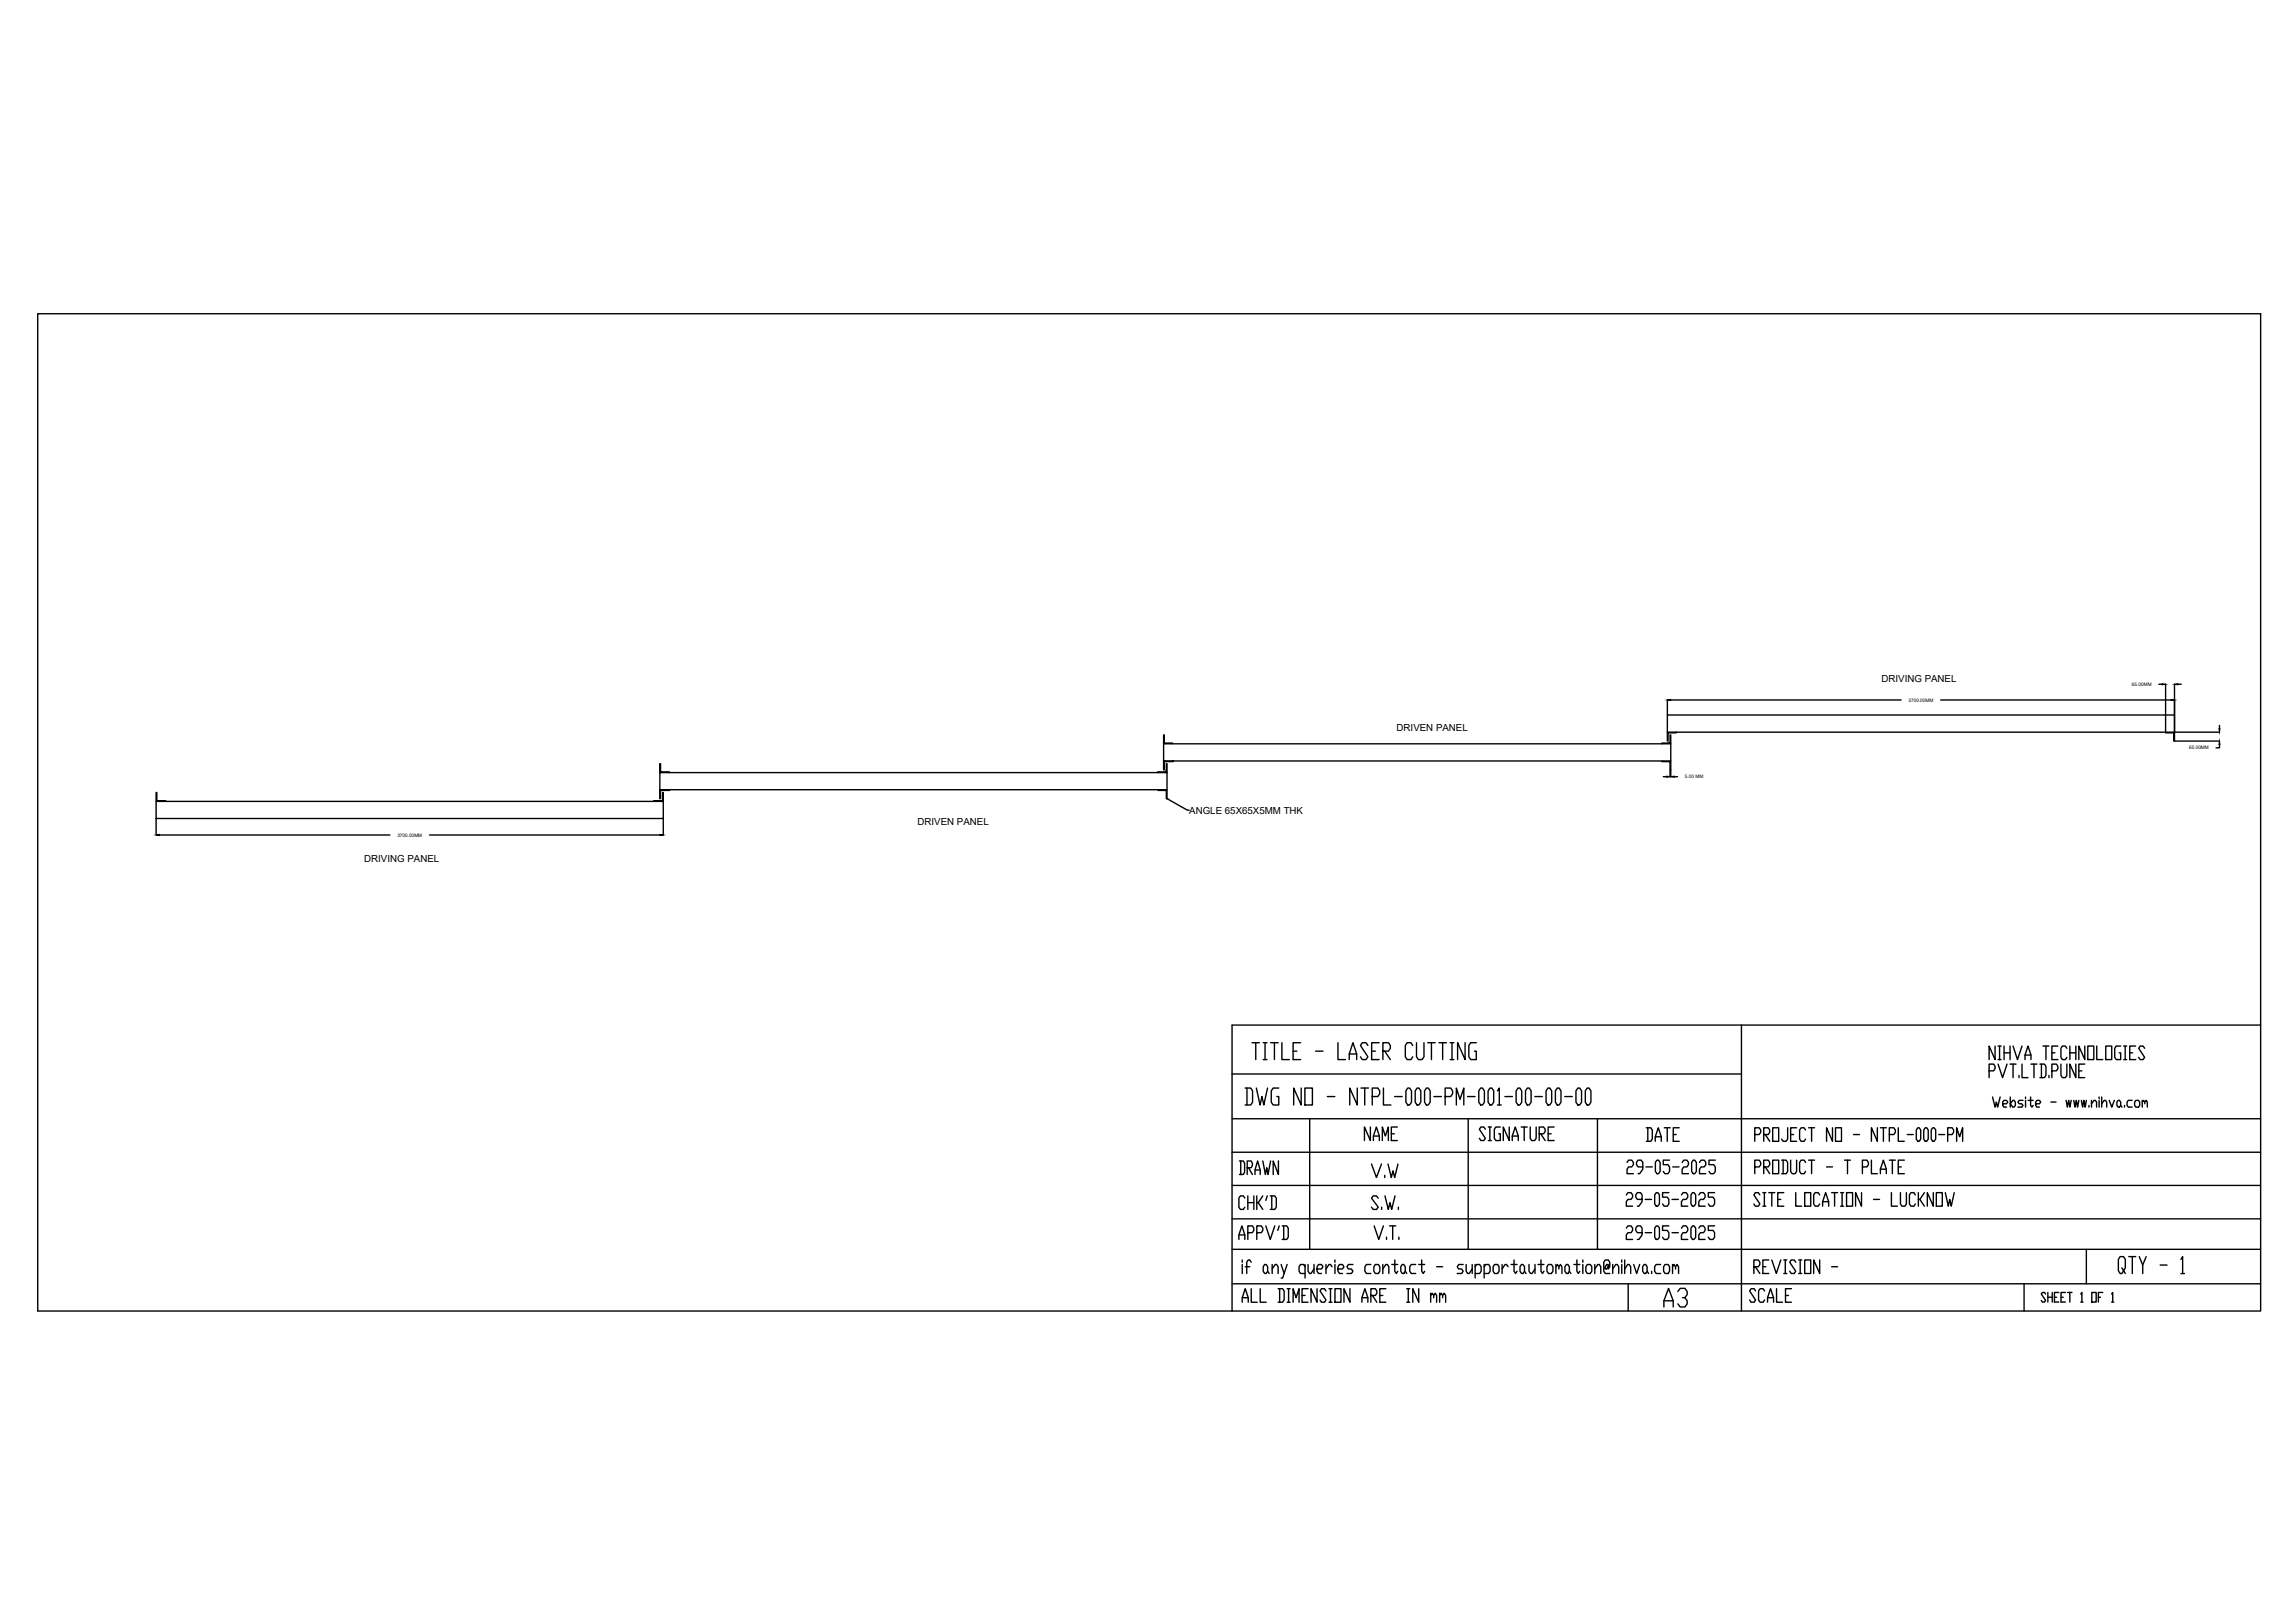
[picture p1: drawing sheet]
<svg xmlns="http://www.w3.org/2000/svg" width="420mm" height="297mm" viewBox="0 0 420 297" stroke-linecap="round" stroke-linejoin="round" font-family="sans-serif">
<defs><g id="words">
<text font-size="7.1" x="303.4" y="240.6">A3</text>
<text font-size="5.7" x="249.8" y="216.6">V.W</text>
<g font-size="1.8">
<text x="344.5" y="124.8">DRIVING PANEL</text>
<text x="255.7" y="133.7">DRIVEN PANEL</text>
<text x="217.7" y="148.9">ANGLE 65X65X5MM THK</text>
<text x="168" y="151">DRIVEN PANEL</text>
<text x="66.7" y="157.8">DRIVING PANEL</text>
</g>
<g font-size=".9">
<text x="390.3" y="125.5">65.00MM</text>
<text x="349.4" y="128.4">3700.00MM</text>
<text x="400.8" y="137.2">65.00MM</text>
<text x="308.5" y="142.5">5.00 MM</text>
<text x="72.7" y="153.1">3700.00MM</text>
</g>
</g></defs>
<!-- layer: 0 -->
<g fill="none" stroke="#000" stroke-width=".25">
<path d="M6.9 57.4h407v182.5h-407zM213 139.3v-3.2h92.9v3.2h-92.9v1.6h.2v-1.5h1.6v-.1M213 136.1v-1.6h.2v1.5h1.5v.1M304.2 136.1v-.1h1.5v-1.5h.2v1.6M304.2 139.3v.1h1.5v1.5h.2v-1.6M305.3 134v-3.1h92.8v3.1h-92.8v1.6h.1v-1.5h1.5v-.1M305.3 128.1v2.8M305.4 136h.3M305.9 128.1h42.2M355.3 128.1h42.2M395.2 125.2h.6M396.5 125.2v8.9h1.5v1.5h.1v-1.6"/>
<path d="M398.1 125.2v8.8M398.1 134h8.2M398.1 135.6h8.2M398.7 125.2h.6M406.3 136.2v.7h-.6M406.3 132.8v.6M28.6 146.7h92.8v3.1h-92.8zM28.6 146.7v-1.7h.1v1.5h1.6v.2M28.6 149.8v3M29.2 152.8h42.2M78.6 152.8h42.2M119.7 146.7v-.2h1.6v-1.5h.1v1.7"/>
<path d="M120.8 144.5v-3.1h92.9v3.1h-92.9v1.7h.1v-1.5h1.7v-.2M120.8 141.4v-1.6h.1v1.5h1.7v.1M121.3 146.2v.3M121.4 149.8v3M211.9 141.4v-.1h1.6v-1.5h.2v1.6M212 144.5v.2h1.5v1.5h.2v-1.7M213.5 140.9v.4M213.7 146.2l3.7 2.1h.3M304.5 142.2h.6M305.7 140.9v1.3M305.9 140.9v1.3M306.5 142.2h.6"/>
<path d="M225.6 196.6h93.2M228 199.1h1l.3 .6v2l-.3 .5h-1M228.3 199.1v3.1M229.2 190.8h1.4M229.9 190.8v3.1M230 199.1l.7 3.1 .3-1.5 .4 1.5 .7-3.1M231.3 190.8h.7M231.3 193.9h.7M231.6 190.8v3.1M232.6 190.8h1.4M233.3 190.8v3.1M234.1 199.1h-1l-.4 .6v2l.4 .5h1v-1.5h-.3"/>
<path d="M234.7 190.8v3.1h1.4M236.7 192.4h.7M238.1 190.8h-1.4v3.1h1.4M238.2 199.1v3.1l-1.4-3.1v3.1M238.9 199.1h1.4v3.1h-1.4zM240.8 192.4h1.4M244.9 190.8v3.1h1.4M247 193.9v-1l.7-2.1 .7 2.1v1M247 192.9h1.4M248.5 199.1v3.1l-1.4-3.1v3.1M249.2 199.1h1.3M249.8 199.1v3.1"/>
<path d="M250.4 191.3l-.3-.5h-.7l-.3 .5 1.3 2.1-.3 .5h-.7l-.3-.5M251.1 192.4h.7M252.5 190.8h-1.4v3.1h1.4M253.2 192.4h1l.3-.5v-.6l-.3-.5h-1v3.1M253.3 199.1v3.1h1.3M253.5 192.4l1 1.5M257.7 199.1h.4l.3 .6v2l-.3 .5h-.4l-.3-.5v-2zM258.6 191.3l-.3-.5h-.7l-.3 .5v2.1l.3 .5h.7l.3-.5M259.3 190.8v2.6l.4 .5h.7l.3-.5v-2.6M259.4 199.1h.4l.3 .6v2l-.3 .5h-.4l-.3-.5v-2zM261.1 199.1h.4l.3 .6v2l-.3 .5h-.4l-.3-.5v-2zM261.4 190.8h1.3"/>
<path d="M262.1 190.8v3.1M263.4 190.8h1.4M264.1 190.8v3.1M265.5 190.8h.7M265.5 193.9h.7M265.8 190.8v3.1M268.2 190.8v3.1l-1.3-3.1v3.1M270.3 190.8h-1.1l-.3 .5v2.1l.3 .5h1.1v-1.5h-.4M271.1 199.1h.3l.4 .6v2l-.4 .5h-.3l-.4-.5v-2zM272.8 199.1h.3l.4 .6v2l-.4 .5h-.3l-.4-.5v-2zM274.1 199.7l.4-.6v3.1M277.9 199.1h.4l.3 .6v2l-.3 .5h-.4l-.3-.5v-2z"/>
<path d="M279.6 199.1h.4l.3 .6v2l-.3 .5h-.4l-.3-.5v-2zM283.4 199.1h.3l.4 .6v2l-.4 .5h-.3l-.4-.5v-2zM285.1 199.1h.3l.4 .6v2l-.4 .5h-.3l-.3-.5v-2zM288.9 199.1h.3l.3 .6v2l-.3 .5h-.3l-.4-.5v-2zM290.6 199.1h.3l.4 .6v2l-.4 .5h-.3l-.4-.5v-2zM318.8 187.6v52.3M364.2 196h.8l.2-.4v-.4l-.2-.4h-.8v2.4M365.2 191.4v2.5l-1-2.5v2.5M365.8 194.8l.8 2.4 .8-2.4M365.8 193.9h.5M365.8 191.4h.5M366.1 191.4v2.5"/>
<path d="M366.9 191.4v2.5M366.9 192.7h1.1M368 191.4v2.5M368 194.8h1.1M368.5 191.4l.9 2.5 .8-2.5M368.5 194.8v2.4M369.6 196.8v.4M370.2 194.8v2.4h1.1M370.7 193.9v-.8l.6-1.7 .5 1.7v.8M370.7 193.1h1.1M371.8 194.8h1.1M372.4 194.8v2.4"/>
<path d="M373.5 194.8h.8l.3 .4v1.6l-.3 .4h-.8M373.7 194.8v2.4M374 191.4h1.1M374.6 191.4v2.5M375.1 196.8v.4M375.7 196h.8l.3-.4v-.4l-.3-.4h-.8v2.4M375.7 192.7h.5M376.8 191.4h-1.1v2.5h1.1M377.3 194.8v2l.3 .4h.5l.3-.4v-2M378.4 191.9l-.3-.5h-.5l-.3 .5v1.6l.3 .4h.5l.3-.4M378.9 191.4v2.5M378.9 192.7h1.1"/>
<path d="M380 194.8v2.4l-1.1-2.4v2.4M380 191.4v2.5M380.6 196h.5M381.7 191.4v2.5l-1.1-2.5v2.5M381.7 194.8h-1.1v2.4h1.1M382.2 191.4h1.1v2.5h-1.1zM383.9 191.4v2.5h1.1M385.5 191.4h1.1v2.5h-1.1zM388.2 191.4h-.8l-.2 .5v1.6l.2 .4h.8v-1.2h-.2M388.8 193.9h.5M388.8 191.4h.5M389.1 191.4v2.5"/>
<path d="M389.9 192.7h.5M391 191.4h-1.1v2.5h1.1M392.6 191.9l-.2-.5h-.6l-.3 .5 1.1 1.6-.2 .4h-.6l-.3-.4M413.9 187.6h-188.3v52.3M225.6 204.8h188.3M225.6 217h188.3M225.6 210.9h188.3M226.9 212.5h.7l.3 .4v1.6l-.3 .5h-.7M227.1 212.5v2.5M227.9 219.3l-.3-.4h-.5l-.3 .4v1.6l.3 .4h.5l.3-.4M228.3 213.7h.8l.2-.4v-.4l-.2-.4h-.8v2.5M228.4 218.9v2.4"/>
<path d="M228.6 213.7l.7 1.3M229.5 218.9v2.4M229.8 215v-.9l.4-1.6 .5 1.6v.9M229.8 214.1h.9M230.1 218.9v2.4M231.2 212.5l.5 2.5 .2-1.3 .2 1.3 .5-2.5M231.2 218.9l-.8 1.2h-.3M232 218.9l-.3 .8M232.6 218.9h.8l.3 .4v1.6l-.3 .4h-.8M232.8 218.9v2.4M234 212.5v2.5l-.9-2.5v2.5M239.8 204.8v23.8"/>
<path d="M243 200.7h1.4M250.9 206.3v2.4l-1.1-2.4v2.4M251.2 200.7h1.1l.3-.5v-.5l-.3-.6h-1.1v3.1M251.4 208.7v-.8l.6-1.6 .5 1.6v.8M251.4 207.9h1.1M252.3 219.3l-.3-.4h-.6l-.3 .4 1.2 1.6-.3 .4h-.6l-.3-.4M253.1 208.7v-2.4l.5 1.6 .6-1.6v2.4M253.6 218.9l.6 2.4 .3-1.2 .3 1.2 .6-2.4M254.7 207.5h.6M255.3 200.7h1.4M255.8 206.3h-1.1v2.4h1.1M262.5 200.7h1.4"/>
<path d="M264.6 200.7h1l.3-.5v-.5l-.3-.6h-1v3.1M266.6 202.2v-3.1l.7 2.1 .7-2.1v3.1M268.7 200.7h1.3M268.8 204.8v23.8M271.9 206.7l-.2-.4h-.6l-.3 .4 1.1 1.6-.2 .4h-.6l-.3-.4M272.5 208.7h.5M272.5 206.3h.5M272.8 206.3v2.4M274.1 202.2h.7M274.7 206.3h-.8l-.3 .4v1.6l.3 .4h.8v-1.2h-.3M275.5 200.7h1.4M276.3 206.3v2.4l-1.1-2.4v2.4"/>
<path d="M276.9 208.7v-.8l.5-1.6 .6 1.6v.8M276.9 207.9h1.1M278.5 206.3h1.1M279 206.3v2.4M280.1 206.3v2l.3 .4h.6l.2-.4v-2M281 200.7h1.4M281.8 207.5h.8l.3-.4v-.4l-.3-.4h-.8v2.4M282.1 207.5l.8 1.2M283.4 207.5h.6M284.5 206.3h-1.1v2.4h1.1M286.5 200.7h1.3M292.5 204.8v23.8"/>
<path d="M297.7 218.7l.3-.4h.6l.3 .4v.4l-.3 .4h-.6l-.3 .4v.9h1.2M297.9 212.7l.3-.4h.5l.3 .4v.5l-.3 .4h-.5l-.3 .4v.8h1.1M300.6 219.5h-.8l-.3-.4v-.4l.3-.4h.5l.3 .4v1.2l-.6 .9h-.2M300.8 213.6h-.9l-.3-.4v-.5l.3-.4h.6l.3 .4v1.3l-.6 .8h-.3M301.2 219.5h1.2M301.3 213.6h1.2M301.4 206.4h.8l.3 .4v1.7l-.3 .4h-.8M301.7 206.4v2.5M303 208.9v-.8l.6-1.7 .5 1.7v.8M303 208.1h1.1M303.2 218.3h.3l.3 .4v1.6l-.3 .5h-.3l-.3-.5v-1.6zM303.3 212.3h.3l.3 .4v1.7l-.3 .4h-.3l-.2-.4v-1.7z"/>
<path d="M304.7 206.4h1.1M305.2 206.4v2.5M305.5 218.3h-1.1v.8h.8l.3 .4v.8l-.3 .5h-.5l-.3-.5M305.7 212.3h-1.2v.9h.9l.3 .4v.8l-.3 .4h-.6l-.3-.4M306.1 219.5h1.2M306.2 213.6h1.2M306.3 207.6h.6M307.4 206.4h-1.1v2.5h1.1M307.8 218.7l.3-.4h.6l.3 .4v.4l-.3 .4h-.6l-.3 .4v.9h1.2M308 212.7l.3-.4h.5l.3 .4v.5l-.3 .4h-.5l-.3 .4v.8h1.1M309.9 218.3h.2l.3 .4v1.6l-.3 .5h-.2l-.3-.5v-1.6zM310 212.3h.3l.3 .4v1.7l-.3 .4h-.3l-.3-.4v-1.7z"/>
<path d="M311 218.7l.3-.4h.6l.3 .4v.4l-.3 .4h-.6l-.3 .4v.9h1.2M311.1 212.7l.3-.4h.6l.3 .4v.5l-.3 .4h-.6l-.3 .4v.8h1.2M313.9 218.3h-1.2v.8h.9l.3 .4v.8l-.3 .5h-.6l-.3-.5M314 212.3h-1.1v.9h.8l.3 .4v.8l-.3 .4h-.5l-.3-.4M321.3 207.6h.8l.2-.4v-.4l-.2-.4h-.8v2.5M321.3 213.6h.8l.2-.4v-.5l-.2-.4h-.8v2.5M322.2 218.7l-.3-.4h-.5l-.3 .4 1.1 1.6-.3 .5h-.5l-.3-.5M322.7 218.3h.6M322.9 207.6h.8l.3-.4v-.4l-.3-.4h-.8v2.5M322.9 213.6h.8l.3-.4v-.5l-.3-.4h-.8v2.5M323 218.3v2.5M323.2 207.6l.8 1.3"/>
<path d="M323.2 213.6l.8 1.2M323.8 218.3h1.1M324.4 218.3v2.5M324.5 206.4h1.1v2.5h-1.1zM324.5 212.3h1.1v2.5h-1.1zM325.5 219.5h.5M326.2 212.3h.8l.3 .4v1.7l-.3 .4h-.8M326.4 212.3v2.5M326.6 218.3h-1.1v2.5h1.1M327.3 206.4v2.1l-.3 .4h-.6l-.2-.4M327.8 212.3v2.1l.3 .4h.5l.3-.4v-2.1M327.8 207.6h.6"/>
<path d="M328.8 218.3v2.5h1M328.9 206.4h-1.1v2.5h1.1M330.4 218.3h1.1v2.5h-1.1zM330.6 206.8l-.3-.4h-.6l-.2 .4v1.7l.2 .4h.6l.3-.4M330.6 212.7l-.3-.4h-.6l-.2 .4v1.7l.2 .4h.6l.3-.4M331.1 206.4h1.1M331.1 212.3h1.1M331.7 206.4v2.5M331.7 212.3v2.5M333.1 218.7l-.2-.4h-.6l-.3 .4v1.6l.3 .5h.6l.2-.5M333.7 219.9h1.1M334.4 213.6h1.1"/>
<path d="M335.3 218.3h1.1M335.5 206.4v2.5l-1.1-2.5v2.5M335.9 218.3v2.5M336 206.4h1.1v2.5h-1.1zM337 218.3h.5M337.2 218.3v2.5M337.7 212.3h1.1M338.1 218.3h1.1v2.5h-1.1zM338.2 212.3v2.5M339.3 207.6h1.1M340.8 218.3v2.5l-1.1-2.5v2.5M341 213.6h.8l.3-.4v-.5l-.3-.4h-.8v2.5"/>
<path d="M342.6 212.3v2.5h1.1M343 219.5h1.1M343.7 206.4v2.5l-1.1-2.5v2.5M344.3 214.8v-.8l.5-1.7 .5 1.7v.8M344.3 206.4h1M344.3 214h1M344.8 206.4v2.5M345.9 207.6h.8l.3-.4v-.4l-.3-.4h-.8v2.5M345.9 212.3h1.1M346.3 218.3v2.5h1.1M346.4 212.3v2.5M347.5 206.4v2.5h1.1"/>
<path d="M347.5 213.6h.6M347.9 218.3v2l.3 .5h.5l.3-.5v-2M348.6 212.3h-1.1v2.5h1.1M349.2 207.6h1.1M350.7 218.7l-.3-.4h-.6l-.2 .4v1.6l.2 .5h.6l.3-.5M351.1 206.4h.3l.2 .4v1.7l-.2 .4h-.3l-.3-.4v-1.7zM351.2 218.3v2.5M351.5 219.5l.8 1.3M352.3 218.3l-.8 1.2h-.3M352.5 206.4h.2l.3 .4v1.7l-.3 .4h-.2l-.3-.4v-1.7zM353.8 206.4h.3l.3 .4v1.7l-.3 .4h-.3l-.2-.4v-1.7zM353.9 218.3v2.5l-1.1-2.5v2.5"/>
<path d="M354.5 218.3h1.1v2.5h-1.1zM354.9 207.6h1.1M356.1 218.3l.6 2.5 .3-1.3 .2 1.3 .6-2.5M356.6 207.6h.8l.3-.4v-.4l-.3-.4h-.8v2.5M358.2 208.9v-2.5l.6 1.7 .5-1.7v2.5M364.8 200.8l.4 1.8 .3-.9 .2 .9 .5-1.8M366.6 202h.7l.3-.3-.3-.3h-.4l-.3 .3v.6l.3 .3h.4M368 200.8v1.8M368.5 201.4h.2l.3 .3v.6l-.3 .3h-.2l-.5-.6zM370.4 201.4h-.7l-.3 .3 .3 .3h.4l.3 .3-.3 .3h-.7M370.8 200.8v.3M370.8 201.4v1.2"/>
<path d="M371.3 201.4h.9M371.8 200.8v1.5l.2 .3 .2-.3M372.7 202h.7l.2-.3-.2-.3h-.5l-.2 .3v.6l.2 .3h.5M375.5 201.7h.9M378.3 201.4l.2 1.2 .2-1.2 .3 1.2 .2-1.2M379.7 201.4l.2 1.2 .2-1.2 .3 1.2 .2-1.2M381 201.4l.3 1.2 .2-1.2 .2 1.2 .3-1.2M382.4 202.3v.3M382.9 202l.5-.6h.2l.2 .3v.9M382.9 201.4v1.2M384.3 200.8v.3M384.3 201.4v1.2"/>
<path d="M384.8 202l.4-.6h.3l.2 .3v.9M384.8 200.8v1.8M386.2 201.4l.4 1.2 .5-1.2M387.8 201.4h.2l.2 .3v.6l-.2 .3h-.2l-.3-.3v-.6zM388.2 202.3l.3 .3M388.9 202.3v.3M390.3 201.4h-.7l-.2 .3v.6l.2 .3h.7M391 201.4h.5l.2 .3v.6l-.2 .3h-.5l-.2-.3v-.6zM392.2 201.7l.2-.3 .3 .3v.3M392.2 201.4v1.2M392.7 201.7l.2-.3 .2 .3v.9M225.6 235h188.3"/>
<path d="M225.6 223.1h188.3M225.6 228.6h188.3M226.8 226.8v-.8l.6-1.6 .5 1.6v.8M226.8 226h1.1M227.4 238.3v-.8l.6-1.6 .5 1.6v.8M227.4 237.5h1.1M227.4 230.6v.4M227.4 231.4v1.7M228 231.8h.8M228.4 225.6h.9l.2-.4v-.4l-.2-.4h-.9v2.4M228.4 220.1h1.1M229.1 235.9v2.4h1.1"/>
<path d="M229.1 231l-.3-.4h-.3l-.3 .4v2.1M230.1 225.6h.8l.3-.4v-.4l-.3-.4h-.8v2.4M230.4 220.1l.8 1.2M230.7 235.9v2.4h1.1M231.5 231.4h.3l.3 .4v.9l-.3 .4h-.3l-.2-.4v-.9zM231.7 224.4l.9 2.4 .8-2.4M232.1 232.7l.3 .4M232.9 232.2l.6-.8h.2l.3 .4v1.3M232.9 231.4v1.7M234 235.9h.8l.3 .4v1.6l-.3 .4h-.8M234.2 224.4l-.3 .8M234.3 235.9v2.4"/>
<path d="M234.5 231.4l.6 1.7M234.7 224.4h.9l.2 .4v1.6l-.2 .4h-.9M235 224.4v2.4M235.6 231.4l-.8 2.5h-.3M235.6 238.3h.6M235.6 235.9h.6M235.9 235.9v2.4M236.7 238.3v-2.4l.6 1.6 .5-1.6v2.4M238.4 237.1h.5M238.9 231.8l-.2-.4h-.6l-.3 .4v.9l.3 .4h.8M238.9 231.4v2.5M239.5 235.9h-1.1v2.4h1.1"/>
<path d="M239.5 231.4v1.3l.3 .4h.2l.6-.9M240.6 231.4v1.7M241.1 235.9v2.4l-1.1-2.4v2.4M241.1 232.2h.8l.3-.4-.3-.4h-.5l-.3 .4v.9l.3 .4h.5M242.8 236.3l-.3-.4h-.6l-.2 .4 1.1 1.6-.3 .4h-.6l-.2-.4M242.8 231.4v1.7M243.3 238.3h.6M243.3 235.9h.6M243.6 235.9v2.4M243.9 231.8l-.3-.4h-.3l-.5 .8M244.4 235.9h1.1v2.4h-1.1zM244.4 230.6v.4"/>
<path d="M244.4 231.4v1.7M244.9 232.2h.9l.2-.4-.2-.4h-.6l-.3 .4v.9l.3 .4h.6M247.1 235.9v2.4l-1.1-2.4v2.4M247.7 231.4h-.8l-.3 .4 .3 .4h.5l.3 .5-.3 .4h-.8M249.3 238.3v-.8l.6-1.6 .5 1.6v.8M249.3 237.5h1.1M251 237.1h.8l.3-.4v-.4l-.3-.4h-.8v2.4M251 231.4h-.8l-.3 .4v.9l.3 .4h.8M251.2 237.1l.9 1.2M251.6 224.4l.8 2.4 .9-2.4M251.8 231.4h.5l.3 .4v.9l-.3 .4h-.5l-.3-.4v-.9zM252.6 237.1h.6"/>
<path d="M252.9 220.9v.4M253.2 232.2l.5-.8h.3l.3 .4v1.3M253.2 231.4v1.7M253.7 235.9h-1.1v2.4h1.1M253.8 226.4v.4M254.4 224.4h1.1M254.8 231.4h1.1M255 224.4v2.4M255.4 230.6v2.1l.2 .4 .3-.4M256 220.9v.4M256.1 226.4v.4M256.7 231.4h.3l.3 .4v.9l-.3 .4h-.3l-.2-.4v-.9z"/>
<path d="M257.3 232.7l.2 .4M257.5 238.3h.6M257.5 235.9h.6M257.8 235.9v2.4M259.2 231.4h-.8l-.3 .4v.9l.3 .4h.8M259.7 235.9v2.4l-1.1-2.4v2.4M259.7 231.4h1.1M260.3 230.6v2.1l.3 .4 .2-.4M261.9 237.1l.3-.4 .3 .4v.4M261.9 236.7v1.6M262.5 237.1l.2-.4 .3 .4v1.2M263 231.8h1.1"/>
<path d="M263.6 237.1l.2-.4 .3 .4v.4M263.6 236.7v1.6M264.1 237.1l.3-.4 .3 .4v1.2M267.9 231.4h-.8l-.3 .4 .3 .4h.5l.3 .5-.3 .4h-.8M268.4 231.4v1.3l.3 .4h.3l.5-.9M269.5 231.4v1.7M270.1 231.8l.2-.4h.6l.3 .4v.9l-.3 .4h-.8M270.1 231.4v2.5M271.7 231.8l.3-.4h.5l.3 .4v.9l-.3 .4h-.8M271.7 231.4v2.5M273.6 231.4h.6l.2 .4v.9l-.2 .4h-.6l-.2-.4v-.9zM275 231.4v1.7"/>
<path d="M276.1 231.8l-.3-.4h-.3l-.5 .8M276.6 231.4h1.1M277.2 230.6v2.1l.3 .4 .2-.4M278.5 231.4h.3l.3 .4v.9l-.3 .4h-.3l-.2-.4v-.9zM279.1 232.7l.3 .4M279.9 231.4v1.3l.3 .4h.3l.5-.9M281 231.4v1.7M281.6 231.4h1.1M282.1 230.6v2.1l.3 .4 .3-.4M283.5 231.4h.5l.3 .4v.9l-.3 .4h-.5l-.3-.4v-.9zM284.8 231.8l.3-.4 .3 .4v.4M284.8 231.4v1.7"/>
<path d="M285.4 231.8l.3-.4 .2 .4v1.3M286.8 231.4h.2l.3 .4v.9l-.3 .4h-.2l-.3-.4v-.9zM287.3 232.7l.3 .4M288.1 231.4h1.1M288.7 230.6v2.1l.3 .4 .2-.4M289.8 230.6v.4M289.8 231.4v1.7M290.6 231.4h.5l.3 .4v.9l-.3 .4h-.5l-.3-.4v-.9zM292 232.2l.5-.8h.3l.3 .4v1.3M292 231.4v1.7M294.4 231.8l-.2 .4h-.3v-.4l.3-.4h.2v.8l.3-.4v-.8l-.3-.4h-.5l-.3 .4v1.7l.3 .4h.8M295.3 232.2l.5-.8h.3l.3 .4v1.3"/>
<path d="M295.3 231.4v1.7M296.9 230.6v.4M296.9 231.4v1.7M297.4 232.2l.6-.8h.3l.2 .4v1.3M297.4 230.6v2.5M297.7 224.8l.3-.4h.6l.3 .4v.4l-.3 .4h-.6l-.3 .4v.8h1.2M298.1 235v4.9M299.1 231.4l.5 1.7 .6-1.7M300.6 225.6h-.8l-.3-.4v-.4l.3-.4h.5l.3 .4v1.2l-.6 .8h-.2M301 231.4h.3l.2 .4v.9l-.2 .4h-.3l-.3-.4v-.9zM301.2 225.6h1.2M303.2 224.4h.3l.3 .4v1.6l-.3 .4h-.3l-.3-.4v-1.6z"/>
<path d="M304 231.4h-.8l-.3 .4v.9l.3 .4h.8M304.8 231.4h.6l.3 .4v.9l-.3 .4h-.6l-.2-.4v-.9zM305.5 224.4h-1.1v.8h.8l.3 .4v.8l-.3 .4h-.5l-.3-.4M306.1 225.6h1.2M306.2 231.8l.3-.4 .3 .4v.4M306.2 231.4v1.7M306.8 231.8l.2-.4 .3 .4v1.3M307.8 224.8l.3-.4h.6l.3 .4v.4l-.3 .4h-.6l-.3 .4v.8h1.2M309.9 224.4h.2l.3 .4v1.6l-.3 .4h-.2l-.3-.4v-1.6zM311 224.8l.3-.4h.6l.3 .4v.4l-.3 .4h-.6l-.3 .4v.8h1.2M313.9 224.4h-1.2v.8h.9l.3 .4v.8l-.3 .4h-.6l-.3-.4M321.1 231.8h.8l.3-.4v-.4l-.3-.4h-.8v2.5"/>
<path d="M321.4 231.8l.8 1.3M321.4 236.3l-.3-.4h-.5l-.3 .4 1.1 1.6-.3 .4h-.5l-.3-.4M322.7 231.8h.6M322.7 220.8h.6M323.1 236.3l-.3-.4h-.6l-.2 .4v1.6l.2 .4h.6l.3-.4M323.6 238.3v-.8l.5-1.6 .6 1.6v.8M323.6 237.5h1.1M323.8 230.6h-1.1v2.5h1.1M324.4 230.6l.8 2.5 .8-2.5M325.2 235.9v2.4h1.1M326.6 233.1h.5M326.6 230.6h.5"/>
<path d="M326.8 230.6v2.5M326.9 237.1h.5M328 235.9h-1.1v2.4h1.1M328.8 231l-.3-.4h-.6l-.2 .4 1.1 1.7-.3 .4h-.6l-.2-.4M329.3 233.1h.5M329.3 230.6h.5M329.6 230.6v2.5M330.4 230.6h1.1v2.5h-1.1zM333.1 230.6v2.5l-1.1-2.5v2.5M333.7 220.8v-.9l.5-1.6 .6 1.6v.9M335.3 231.8h1.1M337 220.8h.5"/>
<path d="M370.6 235v4.9M374.5 236.8l-.2-.3h-.4l-.2 .3 .8 1.2-.2 .3h-.4l-.2-.3M374.9 236.5v1.8M374.9 237.4h.8M375.7 236.5v1.8M376.1 237.4h.4M376.9 236.5h-.8v1.8h.8M377.3 237.4h.4M378.1 236.5h-.8v1.8h.8M378.5 236.5h.8M378.9 236.5v1.8M380.9 236.8l.2-.3v1.8"/>
<path d="M380.9 238.3h.4M382 228.6v6.4M383 236.5h.8v1.8h-.8zM384.2 237.4h.4M385 236.5h-.8v1.8M386.6 236.8l.2-.3v1.8M386.6 238.3h.4M388.5 232l.3 .6-.3 .5h-.4l-.3-.5v-2.1l.3-.5h.7l.3 .5v1.5l-.3 .6 .3 .5M389.7 230h1.3M390.4 230v3.1M391.6 230l.7 1.5v1.6M392.9 230l-.6 1.5"/>
<path d="M395.5 231.5h1.2M399.3 230.5l.3-.5v3.1M399.3 233.1h.6"/>
</g>
<path d="M305.3 128.1l.6-.1v.2zM395.8 125.1l.7 .1-.7 .1zM397.5 128l.6 .1-.6 .1zM398.1 125.2l.6-.1v.2zM406.2 133.4h.2l-.1 .6zM406.3 135.6l.1 .6h-.2zM28.6 152.8l.6-.1v.2zM120.8 152.7l.6 .1-.6 .1zM305.1 142l.6 .2-.6 .1zM305.9 142.2l.6-.2v.3z" fill="#000" stroke="#000" stroke-width=".18"/>
<use href="#words"/>
</svg>
